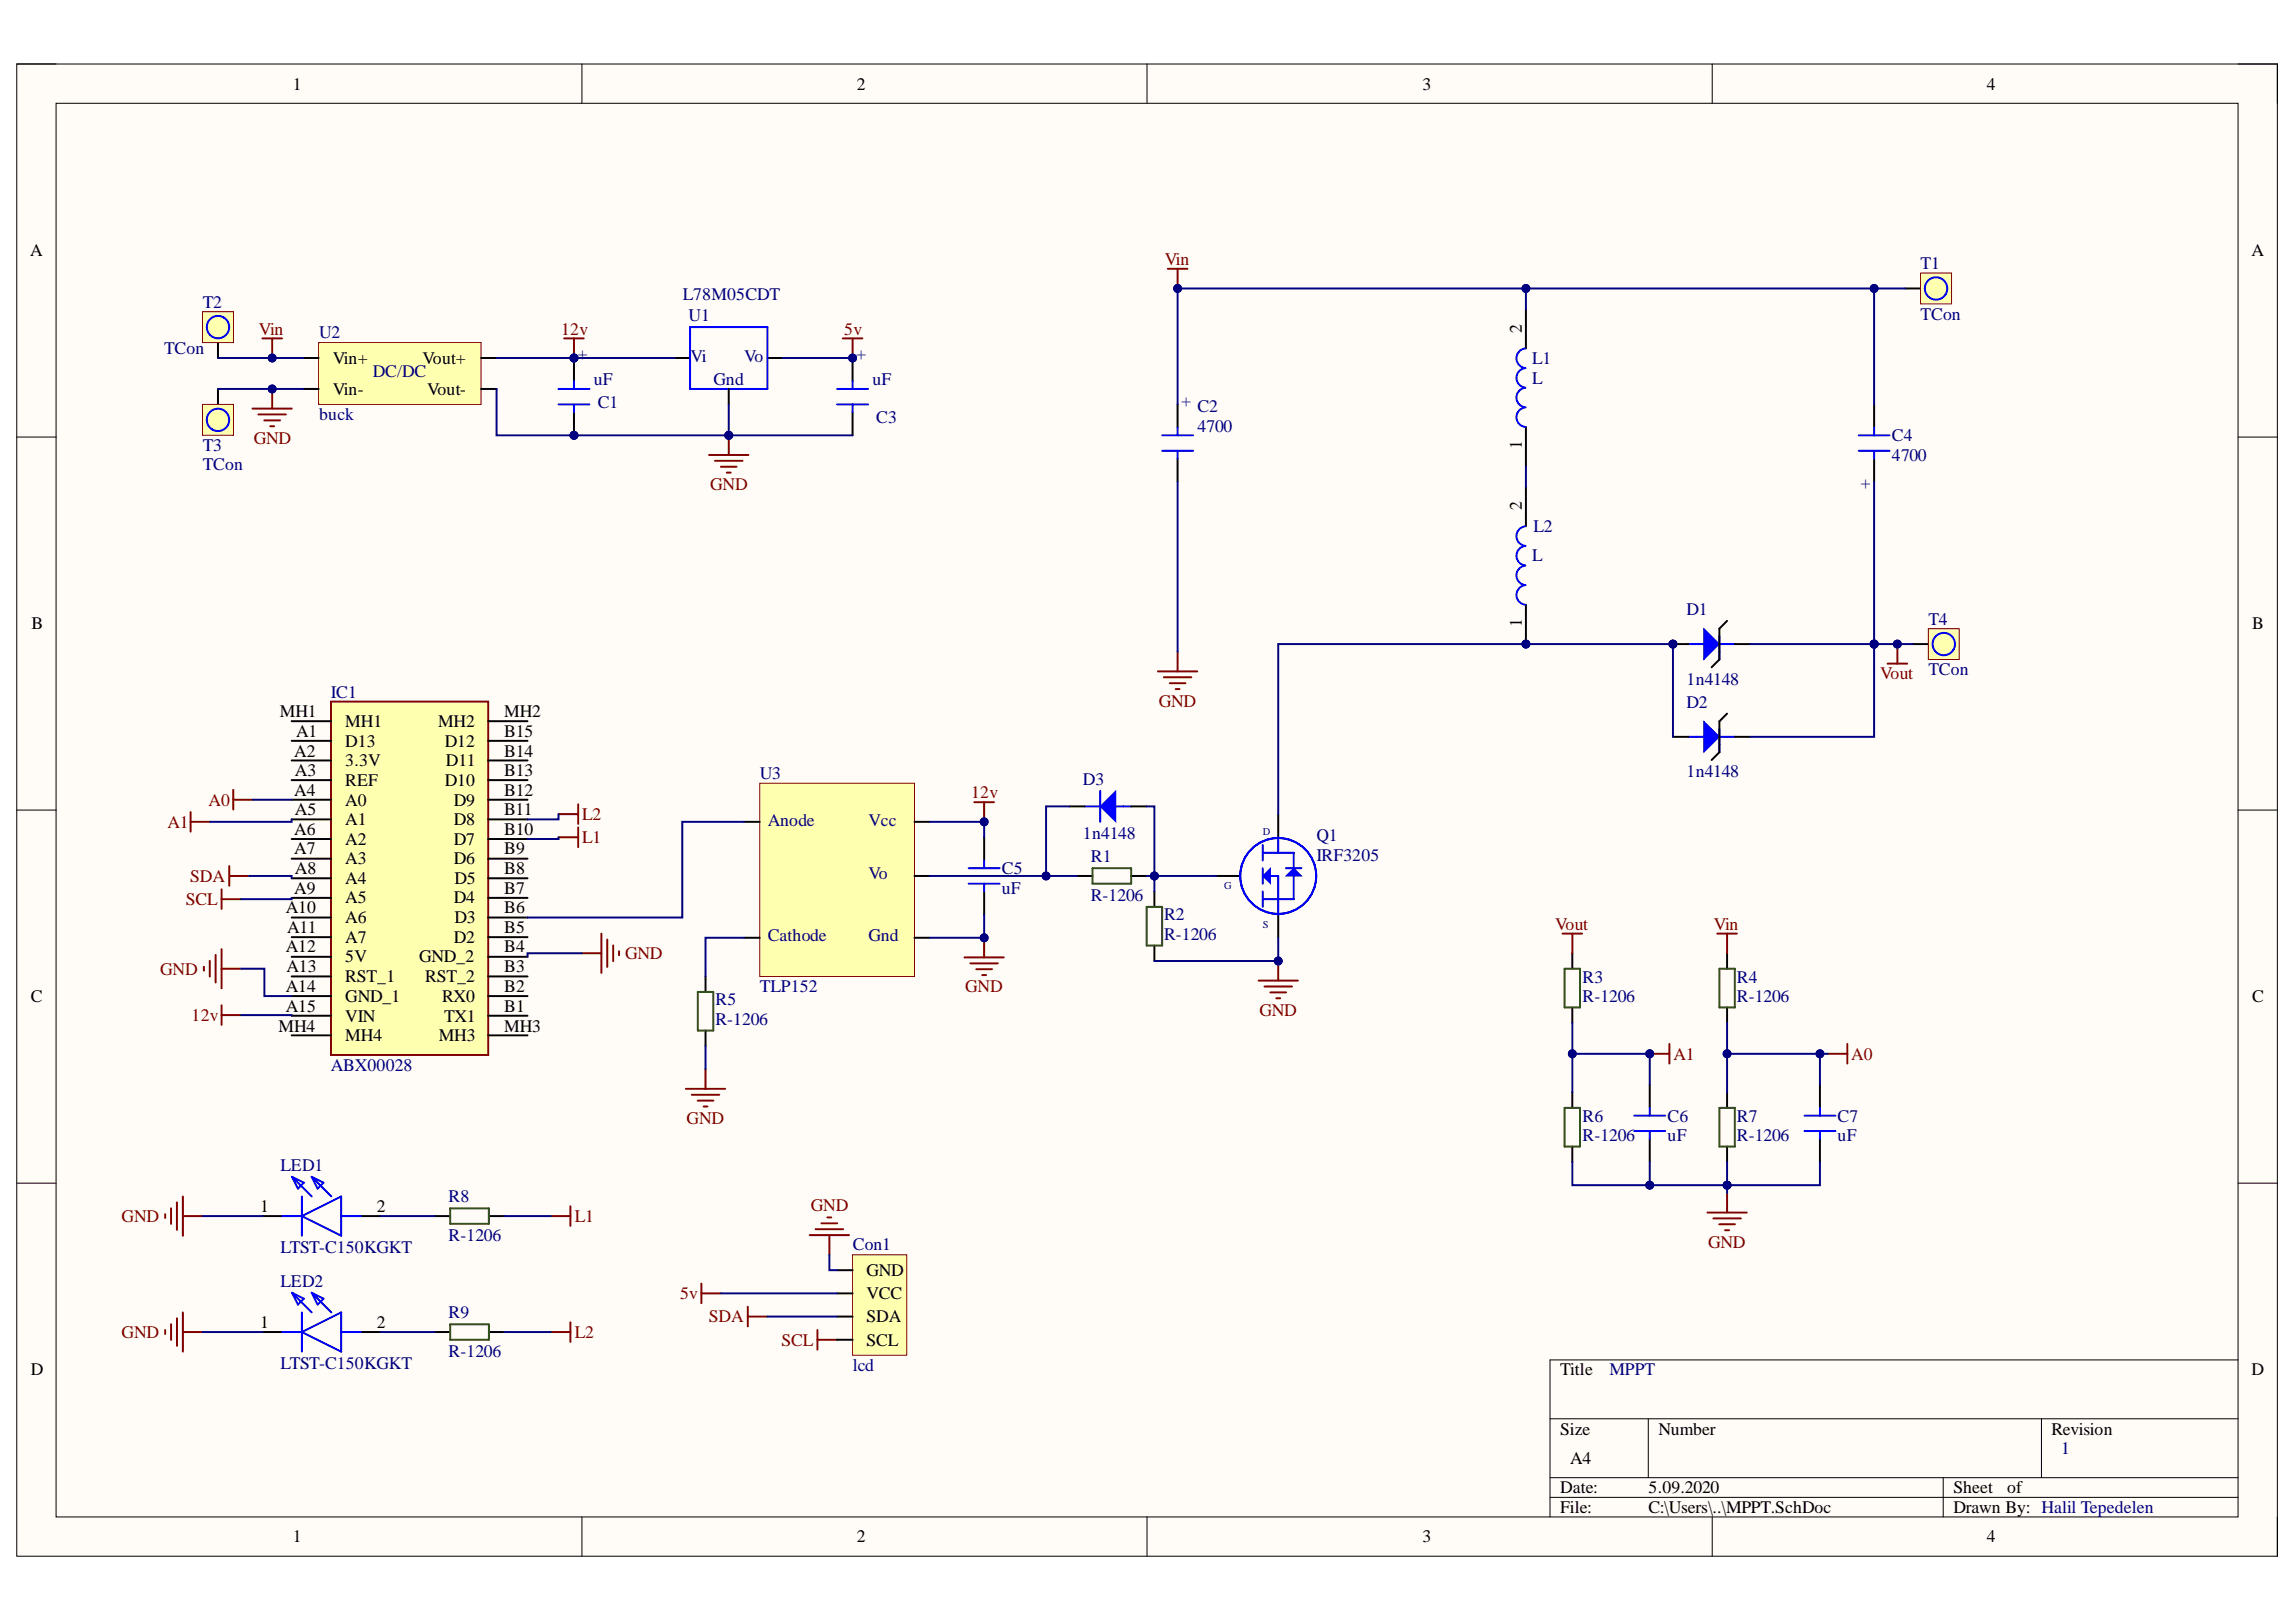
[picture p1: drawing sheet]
<svg xmlns="http://www.w3.org/2000/svg" width="297mm" height="210mm" viewBox="0 0 297 210" stroke-linecap="round" stroke-linejoin="round" font-family="sans-serif">
<defs><g id="words">
<g font-size="2.3">
<text x="37.9" y="11.6">1</text>
<text x="110.8" y="11.6">2</text>
<text x="184" y="11.6">3</text>
<text x="257" y="11.6">4</text>
<text x="3.9" y="33.1">A</text>
<text x="291.3" y="33.1">A</text>
<text x="43.1" y="47.1">Vin+</text>
<text x="54.7" y="47.1">Vout+</text>
<text x="196.9" y="43" transform="rotate(-90 196.9 43)">2</text>
<text x="43.1" y="51.1">Vin-</text>
<text x="55.2" y="51.1">Vout-</text>
<text x="196.9" y="58.2" transform="rotate(-90 196.9 58.2)">1</text>
<text x="196.9" y="66" transform="rotate(-90 196.9 66)">2</text>
<text x="4.1" y="81.4">B</text>
<text x="196.9" y="81.2" transform="rotate(-90 196.9 81.2)">1</text>
<text x="291.4" y="81.4">B</text>
<text x="36.2" y="92.8">MH1</text>
<text x="38.3" y="95.4">A1</text>
<text x="44.7" y="94.1">MH1</text>
<text x="56.7" y="94.1">MH2</text>
<text x="65.2" y="95.4">B15</text>
<text x="65.2" y="92.8">MH2</text>
<text x="38.1" y="97.9">A2</text>
<text x="38.2" y="100.4">A3</text>
<text x="44.7" y="96.6">D13</text>
<text x="44.7" y="99.2">3.3V</text>
<text x="44.7" y="101.7">REF</text>
<text x="57.5" y="101.7">D10</text>
<text x="57.5" y="96.6">D12</text>
<text x="57.7" y="99.2">D11</text>
<text x="65.2" y="100.4">B13</text>
<text x="65.2" y="97.9">B14</text>
<text x="38.1" y="103">A4</text>
<text x="38.2" y="105.5">A5</text>
<text x="44.7" y="104.2">A0</text>
<text x="44.7" y="106.8">A1</text>
<text x="58.7" y="106.8">D8</text>
<text x="58.7" y="104.2">D9</text>
<text x="65.2" y="105.5">B11</text>
<text x="65.2" y="103">B12</text>
<text x="38.1" y="108">A6</text>
<text x="38.1" y="110.6">A7</text>
<text x="38.2" y="113.1">A8</text>
<text x="44.7" y="109.3">A2</text>
<text x="44.7" y="111.8">A3</text>
<text x="58.7" y="111.8">D6</text>
<text x="58.7" y="109.3">D7</text>
<text x="65.2" y="113.1">B8</text>
<text x="65.2" y="110.6">B9</text>
<text x="65.2" y="108">B10</text>
<text x="37" y="118.2">A10</text>
<text x="38.1" y="115.7">A9</text>
<text x="44.7" y="114.4">A4</text>
<text x="44.7" y="116.9">A5</text>
<text x="44.7" y="119.5">A6</text>
<text x="58.7" y="116.9">D4</text>
<text x="58.8" y="119.5">D3</text>
<text x="58.8" y="114.4">D5</text>
<text x="65.2" y="118.2">B6</text>
<text x="65.2" y="115.7">B7</text>
<text x="37" y="123.3">A12</text>
<text x="37.1" y="125.8">A13</text>
<text x="37.1" y="120.7">A11</text>
<text x="44.7" y="122">A7</text>
<text x="44.7" y="124.5">5V</text>
<text x="54.2" y="124.5">GND_2</text>
<text x="58.7" y="122">D2</text>
<text x="65.2" y="125.8">B3</text>
<text x="65.2" y="123.3">B4</text>
<text x="65.2" y="120.7">B5</text>
<text x="4" y="129.7">C</text>
<text x="37" y="128.4">A14</text>
<text x="37" y="131">A15</text>
<text x="44.7" y="127.1">RST_1</text>
<text x="44.7" y="129.7">GND_1</text>
<text x="55" y="127.1">RST_2</text>
<text x="57.2" y="129.7">RX0</text>
<text x="65.2" y="131">B1</text>
<text x="65.2" y="128.4">B2</text>
<text x="291.4" y="129.7">C</text>
<text x="36" y="133.5">MH4</text>
<text x="44.7" y="132.2">VIN</text>
<text x="44.7" y="134.8">MH4</text>
<text x="56.8" y="134.8">MH3</text>
<text x="57.4" y="132.2">TX1</text>
<text x="65.2" y="133.5">MH3</text>
<text x="33.7" y="156.8">1</text>
<text x="48.7" y="156.8">2</text>
<text x="112.1" y="165.1">GND</text>
<text x="33.7" y="171.9">1</text>
<text x="48.7" y="171.9">2</text>
<text x="112.1" y="168.1">VCC</text>
<text x="112.1" y="171.1">SDA</text>
<text x="4" y="178">D</text>
<text x="112.1" y="174.1">SCL</text>
<text x="201.9" y="178">Title</text>
<text x="291.3" y="178">D</text>
<text x="201.9" y="185.6">Size</text>
<text x="214.6" y="185.6">Number</text>
<text x="265.4" y="185.6">Revision</text>
<text x="203.1" y="189.4">A4</text>
<text x="201.9" y="193.3">Date:</text>
<text x="201.9" y="195.8">File:</text>
<text x="213.3" y="193.3">5.09.2020</text>
<text x="213.3" y="195.8">C:\Users\..\MPPT.SchDoc</text>
<text x="252.7" y="193.3">Sheet</text>
<text x="252.7" y="195.8">Drawn By: Halil Tepedelen</text>
<text x="259.7" y="193.3">of</text>
<text x="37.9" y="199.6">1</text>
<text x="110.8" y="199.6">2</text>
<text x="184" y="199.6">3</text>
<text x="257" y="199.6">4</text>
</g>
<g font-size="2.3" fill="#800000">
<text x="150.7" y="34.2">Vin</text>
<text x="33.5" y="43.3">Vin</text>
<text x="72.6" y="43.3">12v</text>
<text x="109.2" y="43.3">5v</text>
<text x="32.8" y="57.4">GND</text>
<text x="91.9" y="63.4">GND</text>
<text x="243.2" y="87.9">Vout</text>
<text x="149.9" y="91.5">GND</text>
<text x="21.7" y="107.1">A1</text>
<text x="27" y="104.2">A0</text>
<text x="75.3" y="106.1">L2</text>
<text x="125.6" y="103.3">12v</text>
<text x="75.3" y="109.1">L1</text>
<text x="24" y="117.1">SCL</text>
<text x="24.6" y="114.1">SDA</text>
<text x="80.9" y="124.1">GND</text>
<text x="201.2" y="120.3">Vout</text>
<text x="221.7" y="120.3">Vin</text>
<text x="20.7" y="126.1">GND</text>
<text x="124.9" y="128.4">GND</text>
<text x="162.9" y="131.5">GND</text>
<text x="24.8" y="132.1">12v</text>
<text x="216.5" y="137.1">A1</text>
<text x="239.5" y="137.1">A0</text>
<text x="88.8" y="145.5">GND</text>
<text x="15.7" y="158.1">GND</text>
<text x="74.4" y="158.1">L1</text>
<text x="104.9" y="156.7">GND</text>
<text x="221" y="161.5">GND</text>
<text x="15.7" y="173.1">GND</text>
<text x="74.4" y="173.1">L2</text>
<text x="88" y="168.1">5v</text>
<text x="91.7" y="171.1">SDA</text>
<text x="101.1" y="174.1">SCL</text>
</g>
<g font-size="2.3" fill="#000080">
<text x="248.5" y="34.8">T1</text>
<text x="26.2" y="39.8">T2</text>
<text x="88.3" y="38.8">L78M05CDT</text>
<text x="89.1" y="41.5">U1</text>
<text x="248.5" y="41.3">TCon</text>
<text x="21.2" y="45.8">TCon</text>
<text x="41.3" y="43.8">U2</text>
<text x="74.8" y="45.3" transform="rotate(90 74.8 45.3)">+</text>
<text x="89.3" y="46.8">Vi</text>
<text x="96.3" y="46.8">Vo</text>
<text x="110.8" y="45.3" transform="rotate(90 110.8 45.3)">+</text>
<text x="198.2" y="47.1">L1</text>
<text x="48.2" y="48.8">DC/DC</text>
<text x="76.8" y="49.9">uF</text>
<text x="77.3" y="52.8">C1</text>
<text x="92.3" y="49.8">Gnd</text>
<text x="112.9" y="49.9">uF</text>
<text x="152.9" y="51.3" transform="rotate(90 152.9 51.3)">+</text>
<text x="154.9" y="53.4">C2</text>
<text x="198.2" y="49.6">L</text>
<text x="26.2" y="58.3">T3</text>
<text x="41.3" y="54.4">buck</text>
<text x="113.4" y="54.8">C3</text>
<text x="154.9" y="55.9">4700</text>
<text x="244.8" y="57.1">C4</text>
<text x="244.8" y="59.6">4700</text>
<text x="26.2" y="60.9">TCon</text>
<text x="242" y="63.3" transform="rotate(-90 242 63.3)">+</text>
<text x="198.4" y="68.8">L2</text>
<text x="198.2" y="72.6">L</text>
<text x="218.2" y="79.6">D1</text>
<text x="249.5" y="80.8">T4</text>
<text x="218.2" y="88.6">1n4148</text>
<text x="249.5" y="87.3">TCon</text>
<text x="42.8" y="90.3">IC1</text>
<text x="218.2" y="91.6">D2</text>
<text x="98.3" y="100.9">U3</text>
<text x="140.1" y="101.5">D3</text>
<text x="218.2" y="100.6">1n4148</text>
<text x="99.3" y="106.9">Anode</text>
<text x="112.4" y="106.9">Vcc</text>
<text x="112.4" y="113.8">Vo</text>
<text x="129.6" y="113.1">C5</text>
<text x="140.1" y="108.6">1n4148</text>
<text x="141.1" y="111.6">R1</text>
<text x="170.3" y="108.8">Q1</text>
<text x="170.3" y="111.4">IRF3205</text>
<text x="129.6" y="115.7">uF</text>
<text x="141.1" y="116.6">R-1206</text>
<text x="150.6" y="119.1">R2</text>
<text x="99.3" y="121.8">Cathode</text>
<text x="112.4" y="121.8">Gnd</text>
<text x="150.6" y="121.7">R-1206</text>
<text x="92.6" y="130.1">R5</text>
<text x="98.3" y="128.4">TLP152</text>
<text x="204.7" y="127.1">R3</text>
<text x="204.7" y="129.7">R-1206</text>
<text x="224.7" y="127.1">R4</text>
<text x="224.7" y="129.7">R-1206</text>
<text x="92.6" y="132.6">R-1206</text>
<text x="42.8" y="138.6">ABX00028</text>
<text x="204.7" y="145.2">R6</text>
<text x="204.7" y="147.7">R-1206</text>
<text x="215.7" y="145.2">C6</text>
<text x="215.7" y="147.7">uF</text>
<text x="224.7" y="145.2">R7</text>
<text x="224.7" y="147.7">R-1206</text>
<text x="237.7" y="145.2">C7</text>
<text x="237.7" y="147.7">uF</text>
<text x="36.3" y="151.5">LED1</text>
<text x="58" y="155.6">R8</text>
<text x="58" y="160.6">R-1206</text>
<text x="110.3" y="161.8">Con1</text>
<text x="36.3" y="162.1">LTST-C150KGKT</text>
<text x="36.3" y="166.5">LED2</text>
<text x="58" y="170.6">R9</text>
<text x="36.3" y="177.2">LTST-C150KGKT</text>
<text x="58" y="175.7">R-1206</text>
<text x="110.3" y="177.4">lcd</text>
<text x="208.2" y="178">MPPT</text>
<text x="266.7" y="188.2">1</text>
</g>
<g font-size="1.4" fill="#000080">
<text x="163.4" y="108">D</text>
<text x="158.4" y="115.1">G</text>
<text x="163.4" y="120">S</text>
</g>
</g></defs>
<path d="M2.2 8.3h292.4v193.1h-292.4z" fill-rule="evenodd" fill="#fffcf8"/>
<path d="M2.2 8.3h292.4v193.1h-292.4z" fill="none" stroke="#000" stroke-width=".13"/>
<path d="M7.3 13.4h282.2v182.9h-282.2z" fill-rule="evenodd" fill="#fffcf8"/>
<g fill="none" stroke="#000" stroke-width=".13">
<path d="M2.2 8.3h5.1M7.3 13.4h282.2v182.9h-282.2zM75.3 8.3v5.1M148.4 8.3v5.1M221.5 8.3v5.1M289.5 8.3h5.1v5.1M2.2 56.6h5.1M289.5 56.6h5.1M2.2 104.8h5.1M289.5 104.8h5.1M2.2 153.1h5.1M289.5 153.1h5.1"/>
<path d="M289.5 176h-89v20.3M75.3 196.3v5.1M148.4 196.3v5.1M200.5 183.6h89M200.5 191.2h89M200.5 193.8h89M213.2 183.6v7.6M221.5 196.3v5.1M251.4 191.2v5.1M264.1 183.6v7.6M294.6 196.3v5.1"/>
</g>
<path d="M42.8 90.8h20.4v45.7h-20.4z" fill-rule="evenodd" fill="#ffffb0"/>
<path d="M42.8 90.8h20.4v45.7h-20.4z" fill="none" stroke="#800000" stroke-width=".25"/>
<g fill="none" stroke="#000" stroke-width=".25">
<path d="M197.4 40v5.1M197.4 55.3v5M37.7 95.9h5.1M37.7 98.4h5.1M37.7 93.3h5.1M63.2 95.9h5M63.2 98.4h5M63.2 93.3h5M37.7 101h5.1M37.7 103.5h5.1M37.7 106h5.1M37.7 108.6h5.1"/>
<path d="M37.7 111.1h5.1M37.7 113.7h5.1M37.7 116.2h5.1M37.7 118.7h5.1M63.2 101h5M63.2 103.5h5M63.2 106h5M63.2 108.6h5M63.2 111.1h5M63.2 113.7h5M63.2 116.2h5M63.2 118.7h5"/>
<path d="M37.7 121.3h5.1M37.7 123.8h5.1M37.7 126.4h5.1M37.7 128.9h5.1M37.7 131.4h5.1M37.7 134h5.1M63.2 121.3h5M63.2 123.8h5M63.2 126.4h5M63.2 128.9h5M63.2 131.4h5M63.2 134h5"/>
</g>
<path d="M197.2 52.7a1.27 1.27 0 0 0-1 1.3 1.27 1.27 0 0 0 1.1 1.3M197.3 50.2a1.27 1.27 0 0 0-1.1 1.3 1.27 1.27 0 0 0 1.2 1.2M197.3 45.1a1.27 1.27 0 0 0-1.1 1.3 1.27 1.27 0 0 0 1.1 1.2 1.27 1.27 0 0 0-1.1 1.3 1.27 1.27 0 0 0 1.1 1.3" fill="none" stroke="#00f" stroke-width=".25"/>
<circle cx="197.4" cy="83.3" r=".51" fill="#000080"/>
<circle cx="197.4" cy="83.3" r=".51" fill="none" stroke="#000080" stroke-width=".13"/>
<path d="M197.4 78.3v5" fill="none" stroke="#000" stroke-width=".25"/>
<circle cx="197.4" cy="83.3" r=".51" fill="#000080"/>
<circle cx="197.4" cy="83.3" r=".51" fill="none" stroke="#000080" stroke-width=".13"/>
<path d="M197.4 63v5.1" fill="none" stroke="#000" stroke-width=".25"/>
<path d="M197.2 75.7a1.27 1.27 0 0 0-1 1.3 1.27 1.27 0 0 0 1.1 1.3M197.3 73.2a1.27 1.27 0 0 0-1.1 1.3 1.27 1.27 0 0 0 1.2 1.2M197.3 68.1a1.27 1.27 0 0 0-1.1 1.3 1.27 1.27 0 0 0 1.1 1.2 1.27 1.27 0 0 0-1.1 1.3 1.27 1.27 0 0 0 1.1 1.3" fill="none" stroke="#00f" stroke-width=".25"/>
<path d="M142.3 104.4l2-2v4z" fill="#00f"/>
<path d="M142.3 104.4l2-2v4z" fill="none" stroke="#00f" stroke-width=".13"/>
<path d="M125.3 114.4h4M125.3 112.4h4M127.3 111.4v1M127.3 114.4v1M140.3 104.4h2M142.3 102.4v4M143.3 104.4h3" fill="none" stroke="#00f" stroke-width=".25"/>
<path d="M127.3 108.4v3M127.3 115.4v3M138.3 104.4h2M139.3 113.4h2M146.3 104.4h2M146.3 113.4h2" fill="none" stroke="#000" stroke-width=".25"/>
<path d="M141.3 112.4h5v2h-5z" fill="none" stroke="#274e13" stroke-width=".25"/>
<circle cx="74.3" cy="56.3" r=".51" fill="#000080"/>
<circle cx="74.3" cy="56.3" r=".51" fill="none" stroke="#000080" stroke-width=".13"/>
<path d="M74.3 46.3v3M74.3 53.3v3" fill="none" stroke="#000" stroke-width=".25"/>
<circle cx="74.3" cy="56.3" r=".51" fill="#000080"/>
<circle cx="74.3" cy="56.3" r=".51" fill="none" stroke="#000080" stroke-width=".13"/>
<path d="M72.3 50.3h4M72.3 52.3h4M74.3 49.3v1M74.3 52.3v1" fill="none" stroke="#00f" stroke-width=".25"/>
<circle cx="216.4" cy="83.3" r=".51" fill="#000080"/>
<circle cx="216.4" cy="83.3" r=".51" fill="none" stroke="#000080" stroke-width=".13"/>
<path d="M220.4 81.4l2 1.9-2 2z" fill="#00f"/>
<path d="M220.4 81.4l2 1.9-2 2z" fill="none" stroke="#00f" stroke-width=".13"/>
<path d="M218.4 83.3h3M222.4 82.3v3M222.4 83.3h2" fill="none" stroke="#00f" stroke-width=".25"/>
<path d="M216.4 83.3h2M222.4 81.4v1.9M224.4 83.3h2" fill="none" stroke="#000" stroke-width=".25"/>
<circle cx="216.4" cy="83.3" r=".51" fill="#000080"/>
<circle cx="216.4" cy="83.3" r=".51" fill="none" stroke="#000080" stroke-width=".13"/>
<path d="M87.3 46.3h2M94.3 50.3v2M99.3 46.3h2M222.4 83.3v2l-1 1.1M223.4 80.3l-1 1.1" fill="none" stroke="#000" stroke-width=".25"/>
<path d="M89.3 42.3h10v8h-10z" fill="none" stroke="#00f" stroke-width=".25"/>
<path d="M41.2 44.3h21v8h-21z" fill-rule="evenodd" fill="#ffffb0"/>
<path d="M41.2 44.3h21v8h-21z" fill="none" stroke="#800000" stroke-width=".13"/>
<path d="M28.2 44.3v2M39.2 50.3h2M39.2 46.3h2M62.2 50.3h2M62.2 46.3h2" fill="none" stroke="#000" stroke-width=".25"/>
<path d="M26.2 40.3h4v4h-4z" fill-rule="evenodd" fill="#ffffb0"/>
<path d="M26.2 40.3h4v4h-4z" fill="none" stroke="#800000" stroke-width=".13"/>
<g fill="none" stroke="#00f" stroke-width=".25">
<path d="M28.9 41.1a1.45 1.45 0 0 0-2.1 1.1 1.45 1.45 0 0 0 1.8 1.5 1.45 1.45 0 0 0 .7-2.3l-.4-.3M163.4 109.4v2M163.4 112.4v2M163.4 115.4v2M163.4 116.4h2v2M165.4 108.4v2h-2"/>
<circle cx="165.4" cy="113.4" r="4.9"/>
</g>
<path d="M157.4 113.4h3M165.4 105.4v3M165.4 118.4v3" fill="none" stroke="#000" stroke-width=".25"/>
<path d="M163.4 113.4l1-1v2z" fill="#00f"/>
<path d="M163.4 113.4l1-1v2z" fill="none" stroke="#00f" stroke-width=".13"/>
<path d="M164.4 113.4h1v3M165.4 110.4h2v2M166.4 112.4h2" fill="none" stroke="#00f" stroke-width=".25"/>
<path d="M166.4 113.4l1-1 1 1z" fill="#00f"/>
<path d="M166.4 113.4l1-1 1 1z" fill="none" stroke="#00f" stroke-width=".13"/>
<path d="M167.4 113.4v3h-2M36.5 157.4h2.6M37.8 152.3l2.5 2.5M37.8 152.3l1.5 .8-.8 .7zM39.1 157.4l5-2.6v5.1zM39.1 154.8v5.1M40.3 152.3l2.6 2.5M40.3 152.3l1.6 .8-.8 .7zM44.1 157.4h2.6" fill="none" stroke="#00f" stroke-width=".25"/>
<path d="M34 157.4h2.5M46.7 157.4h2.5" fill="none" stroke="#000" stroke-width=".25"/>
<path d="M98.3 101.4h20v25h-20z" fill-rule="evenodd" fill="#ffffb0"/>
<path d="M98.3 101.4h20v25h-20z" fill="none" stroke="#800000" stroke-width=".13"/>
<path d="M28.2 50.3v2M96.3 106.4h2M118.3 106.4h2M118.3 113.4h2M96.3 121.4h2M118.3 121.4h2" fill="none" stroke="#000" stroke-width=".25"/>
<path d="M26.2 52.3h4v4h-4z" fill-rule="evenodd" fill="#ffffb0"/>
<path d="M26.2 52.3h4v4h-4z" fill="none" stroke="#800000" stroke-width=".13"/>
<path d="M27.5 55.6a1.45 1.45 0 0 1-.2-2.4 1.45 1.45 0 0 1 2.3 .8 1.45 1.45 0 0 1-1.7 1.8l-.4-.2M108.3 50.3h4M108.3 52.3h4M110.3 49.3v1M110.3 52.3v1M150.3 56.3h4.1M150.3 58.3h4.1M152.3 55.3v1M152.3 58.3v1" fill="none" stroke="#00f" stroke-width=".25"/>
<path d="M110.3 46.3v3M110.3 53.3v3M152.3 52.3v3M152.3 59.3v3" fill="none" stroke="#000" stroke-width=".25"/>
<path d="M73 43.8h2.5M74.3 43.8v2.5M109 43.8h2.6M110.3 43.8v2.5" fill="none" stroke="#800000" stroke-width=".25"/>
<circle cx="110.3" cy="46.3" r=".51" fill="#000080"/>
<circle cx="110.3" cy="46.3" r=".51" fill="none" stroke="#000080" stroke-width=".13"/>
<path d="M126 103.8h2.6M127.3 103.8v2.6" fill="none" stroke="#800000" stroke-width=".25"/>
<circle cx="127.3" cy="106.4" r=".51" fill="#000080"/>
<circle cx="127.3" cy="106.4" r=".51" fill="none" stroke="#000080" stroke-width=".13"/>
<path d="M91.7 58.9h5.1M92.5 59.6h3.6M94.3 56.3v2.6M93.3 60.4h2M94 61.2h.5" fill="none" stroke="#800000" stroke-width=".25"/>
<circle cx="94.3" cy="56.3" r=".51" fill="#000080"/>
<circle cx="94.3" cy="56.3" r=".51" fill="none" stroke="#000080" stroke-width=".13"/>
<path d="M124.8 123.9h5.1M125.5 124.7h3.6M126.3 125.4h2M127.1 126.2h.5M127.3 121.4v2.5" fill="none" stroke="#800000" stroke-width=".25"/>
<circle cx="127.3" cy="121.4" r=".51" fill="#000080"/>
<circle cx="127.3" cy="121.4" r=".51" fill="none" stroke="#000080" stroke-width=".13"/>
<path d="M149.3 115.4v2M149.3 122.4v2" fill="none" stroke="#000" stroke-width=".25"/>
<path d="M148.3 117.4h2v5h-2z" fill="none" stroke="#274e13" stroke-width=".25"/>
<path d="M33.9 43.8h2.6M35.2 43.8v2.5" fill="none" stroke="#800000" stroke-width=".25"/>
<circle cx="35.2" cy="46.3" r=".51" fill="#000080"/>
<circle cx="35.2" cy="46.3" r=".51" fill="none" stroke="#000080" stroke-width=".13"/>
<path d="M242.5 52.3v3M242.5 59.3v3" fill="none" stroke="#000" stroke-width=".25"/>
<path d="M240.5 58.3h4M240.5 56.3h4M242.5 55.3v1M242.5 58.3v1" fill="none" stroke="#00f" stroke-width=".25"/>
<path d="M151.1 34.8h2.5M152.3 34.8v2.5" fill="none" stroke="#800000" stroke-width=".25"/>
<circle cx="152.4" cy="37.3" r=".51" fill="#000080"/>
<circle cx="152.4" cy="37.3" r=".51" fill="none" stroke="#000080" stroke-width=".13"/>
<path d="M220.4 93.4l2 2-2 2z" fill="#00f"/>
<path d="M220.4 93.4l2 2-2 2z" fill="none" stroke="#00f" stroke-width=".13"/>
<path d="M218.4 95.4h3M222.4 94.3v3.1M222.4 95.4h2" fill="none" stroke="#00f" stroke-width=".25"/>
<path d="M246.5 37.3h2M216.4 95.4h2M223.4 92.4l-1 1v4l-1 1M224.4 95.4h2" fill="none" stroke="#000" stroke-width=".25"/>
<path d="M248.5 35.3h4v4h-4z" fill-rule="evenodd" fill="#ffffb0"/>
<path d="M248.5 35.3h4v4h-4z" fill="none" stroke="#800000" stroke-width=".13"/>
<path d="M251.7 38a1.45 1.45 0 0 0-1.1-2.1 1.45 1.45 0 0 0-1.5 1.9 1.45 1.45 0 0 0 2.3 .6l.3-.3" fill="none" stroke="#00f" stroke-width=".25"/>
<g fill="none" stroke="#800000" stroke-width=".25">
<path d="M149.8 86.9h5.1M150.6 87.7h3.5M151.3 88.4h2.1M152.1 89.2h.5M152.3 84.3v2.6M162.8 126.9h5.1M163.6 127.7h3.5M164.4 128.4h2M165.1 129.2h.5M165.4 124.4v2.5M104.8 159.8h5M105.5 159.1h3.6"/>
<path d="M106.3 158.3h2M107 157.5h.6M107.3 159.8v2.6M90.7 166.1v2.5M90.7 167.4h2.6"/>
</g>
<path d="M247.5 83.3h2" fill="none" stroke="#000" stroke-width=".25"/>
<path d="M249.5 81.4h4v3.9h-4z" fill-rule="evenodd" fill="#ffffb0"/>
<path d="M249.5 81.4h4v3.9h-4z" fill="none" stroke="#800000" stroke-width=".13"/>
<path d="M252.7 84.1a1.45 1.45 0 0 0-1.1-2.2 1.45 1.45 0 0 0-1.5 1.9 1.45 1.45 0 0 0 2.3 .6l.3-.3" fill="none" stroke="#00f" stroke-width=".25"/>
<path d="M244.2 85.9h2.5M245.5 83.3v2.6" fill="none" stroke="#800000" stroke-width=".25"/>
<circle cx="245.5" cy="83.3" r=".51" fill="#000080"/>
<circle cx="245.5" cy="83.3" r=".51" fill="none" stroke="#000080" stroke-width=".13"/>
<path d="M203.4 123.4v2M203.4 130.4v2M223.4 123.4v2M223.4 130.4v2M203.4 141.4v2M203.4 148.4v2M223.4 141.4v2M223.4 148.4v2" fill="none" stroke="#000" stroke-width=".25"/>
<path d="M202.4 125.4h2v5h-2zM222.4 125.4h2v5h-2zM202.4 143.4h2v5h-2zM222.4 143.4h2v5h-2z" fill="none" stroke="#274e13" stroke-width=".25"/>
<g fill="none" stroke="#800000" stroke-width=".25">
<path d="M30.2 102.2v2.6M30.2 103.5h2.5M202.1 120.8h2.6M203.4 120.8v2.6M213.4 136.4h2.6M216 135.1v2.5M222.2 120.8h2.5M223.4 120.8v2.6M236.5 136.4h2.5M239 135.1v2.5M220.9 156.9h5.1M221.7 157.7h3.5"/>
<path d="M222.4 158.4h2.1M223.2 159.2h.5M223.4 154.4v2.5"/>
</g>
<circle cx="213.4" cy="136.4" r=".51" fill="#000080"/>
<circle cx="213.4" cy="136.4" r=".51" fill="none" stroke="#000080" stroke-width=".13"/>
<g fill="none" stroke="#800000" stroke-width=".25">
<path d="M24.7 105.1v2.5M24.7 106.4h2.5M28.7 115.1v2.5M28.7 116.4h2.5M29.7 112.1v2.5M29.7 113.4h2.5M72.3 105.4h2.5M72.3 108.4h2.5M74.8 104.1v2.5M74.8 107.1v2.5M26.4 125.1v.5M27.1 124.3v2.1"/>
<path d="M27.9 123.6v3.5M28.7 122.8v5.1M28.7 130.1v2.5M28.7 131.4h2.5M28.7 125.4h2.5M75.3 123.4h2.5M77.8 120.8v5.1M78.6 121.6v3.5M79.3 122.3v2.1M80.1 123.1v.5M91.3 138.4v2.5M21.4 157.1v.5"/>
<path d="M22.1 156.4v2M22.9 155.6v3.6M23.7 154.8v5.1M23.7 157.4h2.5M71.3 157.4h2.5M73.8 156.1v2.5M88.7 140.9h5.1M89.5 141.7h3.6M90.3 142.4h2M91 143.2h.5M21.4 172.1v.5M22.1 171.4v2"/>
<path d="M22.9 170.6v3.6M23.7 169.8v5.1M23.7 172.4h2.5M71.3 172.4h2.5M73.8 171.1v2.6M96.7 169.1v2.6M96.7 170.4h2.6M105.8 172.1v2.6M105.8 173.4h2.5"/>
</g>
<path d="M91.3 126.4v2M91.3 133.4v2M56.2 157.4h2M63.2 157.4h2M34 172.4h2.5M46.7 172.4h2.5M56.2 172.4h2M63.2 172.4h2" fill="none" stroke="#000" stroke-width=".25"/>
<path d="M36.5 172.4h2.6M37.8 167.3l2.5 2.5M37.8 167.3l1.5 .8-.8 .7zM39.1 172.4l5-2.6v5.1zM39.1 169.8v5.1M40.3 167.3l2.6 2.5M40.3 167.3l1.6 .8-.8 .7zM44.1 172.4h2.6" fill="none" stroke="#00f" stroke-width=".25"/>
<path d="M90.3 128.4h2v5h-2zM58.2 156.4h5v2h-5zM63.2 171.4h-5v2h5.1v-2" fill="none" stroke="#274e13" stroke-width=".25"/>
<path d="M110.3 162.4h7v13h-7z" fill-rule="evenodd" fill="#ffffb0"/>
<path d="M110.3 162.4h7v13h-7z" fill="none" stroke="#800000" stroke-width=".13"/>
<path d="M108.3 164.4h2M108.3 167.4h2M108.3 170.4h2M108.3 173.4h2" fill="none" stroke="#000" stroke-width=".25"/>
<path d="M32.7 52.9h5.1M33.4 53.6h3.6M34.2 54.4h2M35 55.2h.5M35.2 50.3v2.6" fill="none" stroke="#800000" stroke-width=".25"/>
<circle cx="35.2" cy="50.3" r=".51" fill="#000080"/>
<circle cx="35.2" cy="50.3" r=".51" fill="none" stroke="#000080" stroke-width=".13"/>
<path d="M242.5 37.3v15" fill="none" stroke="#000080" stroke-width=".25"/>
<circle cx="242.5" cy="37.3" r=".51" fill="#000080"/>
<circle cx="242.5" cy="37.3" r=".51" fill="none" stroke="#000080" stroke-width=".13"/>
<path d="M28.2 46.3h11M37.7 106v.4h-10.5M26.2 157.4h7.8M26.2 172.4h7.8" fill="none" stroke="#000080" stroke-width=".25"/>
<circle cx="35.2" cy="46.3" r=".51" fill="#000080"/>
<circle cx="35.2" cy="46.3" r=".51" fill="none" stroke="#000080" stroke-width=".13"/>
<path d="M28.2 50.3h11" fill="none" stroke="#000080" stroke-width=".25"/>
<circle cx="35.2" cy="50.3" r=".51" fill="#000080"/>
<circle cx="35.2" cy="50.3" r=".51" fill="none" stroke="#000080" stroke-width=".13"/>
<path d="M64.2 50.3v6h30.1M32.2 113.4h5.5v.3M32.7 103.5h5M37.7 116.2v.2h-6.5M31.2 131.4h6.5M31.2 125.4h3v3.5h3.5M49.2 157.4h7M49.2 172.4h7" fill="none" stroke="#000080" stroke-width=".25"/>
<circle cx="74.3" cy="56.3" r=".51" fill="#000080"/>
<circle cx="74.3" cy="56.3" r=".51" fill="none" stroke="#000080" stroke-width=".13"/>
<circle cx="94.3" cy="56.3" r=".51" fill="#000080"/>
<circle cx="94.3" cy="56.3" r=".51" fill="none" stroke="#000080" stroke-width=".13"/>
<path d="M64.2 46.3h10.1" fill="none" stroke="#000080" stroke-width=".25"/>
<circle cx="74.3" cy="46.3" r=".51" fill="#000080"/>
<circle cx="74.3" cy="46.3" r=".51" fill="none" stroke="#000080" stroke-width=".13"/>
<path d="M74.3 46.3h13M72.3 108.4v.2h-4.1M72.3 105.4v.6h-4.1M96.3 106.4h-8v12.3h-20.1M75.3 123.4h-7.1v.4M65.2 157.4h6.1M65.2 172.4h6.1" fill="none" stroke="#000080" stroke-width=".25"/>
<circle cx="74.3" cy="46.3" r=".51" fill="#000080"/>
<circle cx="74.3" cy="46.3" r=".51" fill="none" stroke="#000080" stroke-width=".13"/>
<circle cx="74.3" cy="46.3" r=".51" fill="#000080"/>
<circle cx="74.3" cy="46.3" r=".51" fill="none" stroke="#000080" stroke-width=".13"/>
<path d="M94.3 52.3v4h16M96.3 121.4h-5v5M93.3 167.4h15" fill="none" stroke="#000080" stroke-width=".25"/>
<circle cx="94.3" cy="56.3" r=".51" fill="#000080"/>
<circle cx="94.3" cy="56.3" r=".51" fill="none" stroke="#000080" stroke-width=".13"/>
<path d="M101.3 46.3h9M99.3 170.4h9" fill="none" stroke="#000080" stroke-width=".25"/>
<circle cx="110.3" cy="46.3" r=".51" fill="#000080"/>
<circle cx="110.3" cy="46.3" r=".51" fill="none" stroke="#000080" stroke-width=".13"/>
<path d="M127.3 118.4v3h-7M107.3 162.4v2h1" fill="none" stroke="#000080" stroke-width=".25"/>
<circle cx="127.3" cy="121.4" r=".51" fill="#000080"/>
<circle cx="127.3" cy="121.4" r=".51" fill="none" stroke="#000080" stroke-width=".13"/>
<path d="M120.3 113.4h19" fill="none" stroke="#000080" stroke-width=".25"/>
<circle cx="135.3" cy="113.4" r=".51" fill="#000080"/>
<circle cx="135.3" cy="113.4" r=".51" fill="none" stroke="#000080" stroke-width=".13"/>
<path d="M120.3 106.4h7v2" fill="none" stroke="#000080" stroke-width=".25"/>
<circle cx="127.3" cy="106.4" r=".51" fill="#000080"/>
<circle cx="127.3" cy="106.4" r=".51" fill="none" stroke="#000080" stroke-width=".13"/>
<path d="M138.3 104.4h-3v9" fill="none" stroke="#000080" stroke-width=".25"/>
<circle cx="135.3" cy="113.4" r=".51" fill="#000080"/>
<circle cx="135.3" cy="113.4" r=".51" fill="none" stroke="#000080" stroke-width=".13"/>
<path d="M148.3 104.4h1v9h-1" fill="none" stroke="#000080" stroke-width=".25"/>
<circle cx="149.3" cy="113.4" r=".51" fill="#000080"/>
<circle cx="149.3" cy="113.4" r=".51" fill="none" stroke="#000080" stroke-width=".13"/>
<path d="M149.3 124.4h16.1" fill="none" stroke="#000080" stroke-width=".25"/>
<circle cx="165.4" cy="124.4" r=".51" fill="#000080"/>
<circle cx="165.4" cy="124.4" r=".51" fill="none" stroke="#000080" stroke-width=".13"/>
<path d="M149.3 113.4h8.1" fill="none" stroke="#000080" stroke-width=".25"/>
<circle cx="149.3" cy="113.4" r=".51" fill="#000080"/>
<circle cx="149.3" cy="113.4" r=".51" fill="none" stroke="#000080" stroke-width=".13"/>
<path d="M197.4 40v-2.7h-45.1v15" fill="none" stroke="#000080" stroke-width=".25"/>
<circle cx="152.4" cy="37.3" r=".51" fill="#000080"/>
<circle cx="152.4" cy="37.3" r=".51" fill="none" stroke="#000080" stroke-width=".13"/>
<circle cx="197.4" cy="37.3" r=".51" fill="#000080"/>
<circle cx="197.4" cy="37.3" r=".51" fill="none" stroke="#000080" stroke-width=".13"/>
<path d="M216.4 95.4v-12.1h-51v22.1" fill="none" stroke="#000080" stroke-width=".25"/>
<circle cx="197.4" cy="83.3" r=".51" fill="#000080"/>
<circle cx="197.4" cy="83.3" r=".51" fill="none" stroke="#000080" stroke-width=".13"/>
<circle cx="216.4" cy="83.3" r=".51" fill="#000080"/>
<circle cx="216.4" cy="83.3" r=".51" fill="none" stroke="#000080" stroke-width=".13"/>
<path d="M197.4 37.3h49.1" fill="none" stroke="#000080" stroke-width=".25"/>
<circle cx="197.4" cy="37.3" r=".51" fill="#000080"/>
<circle cx="197.4" cy="37.3" r=".51" fill="none" stroke="#000080" stroke-width=".13"/>
<circle cx="242.5" cy="37.3" r=".51" fill="#000080"/>
<circle cx="242.5" cy="37.3" r=".51" fill="none" stroke="#000080" stroke-width=".13"/>
<path d="M203.4 150.4v3h20" fill="none" stroke="#000080" stroke-width=".25"/>
<circle cx="213.4" cy="153.4" r=".51" fill="#000080"/>
<circle cx="213.4" cy="153.4" r=".51" fill="none" stroke="#000080" stroke-width=".13"/>
<circle cx="223.4" cy="153.4" r=".51" fill="#000080"/>
<circle cx="223.4" cy="153.4" r=".51" fill="none" stroke="#000080" stroke-width=".13"/>
<path d="M226.4 83.3h16.1" fill="none" stroke="#000080" stroke-width=".25"/>
<circle cx="242.5" cy="83.3" r=".51" fill="#000080"/>
<circle cx="242.5" cy="83.3" r=".51" fill="none" stroke="#000080" stroke-width=".13"/>
<path d="M242.5 83.3v12.1h-16.1" fill="none" stroke="#000080" stroke-width=".25"/>
<circle cx="242.5" cy="83.3" r=".51" fill="#000080"/>
<circle cx="242.5" cy="83.3" r=".51" fill="none" stroke="#000080" stroke-width=".13"/>
<path d="M242.5 83.3h5" fill="none" stroke="#000080" stroke-width=".25"/>
<circle cx="245.5" cy="83.3" r=".51" fill="#000080"/>
<circle cx="245.5" cy="83.3" r=".51" fill="none" stroke="#000080" stroke-width=".13"/>
<circle cx="242.5" cy="83.3" r=".51" fill="#000080"/>
<circle cx="242.5" cy="83.3" r=".51" fill="none" stroke="#000080" stroke-width=".13"/>
<path d="M74.3 46.3h.1" fill="none" stroke="#000080" stroke-width=".25"/>
<circle cx="74.3" cy="46.3" r=".51" fill="#000080"/>
<circle cx="74.3" cy="46.3" r=".51" fill="none" stroke="#000080" stroke-width=".13"/>
<path d="M149.3 113.4v2M91.3 135.4v3" fill="none" stroke="#000080" stroke-width=".25"/>
<circle cx="149.3" cy="113.4" r=".51" fill="#000080"/>
<circle cx="149.3" cy="113.4" r=".51" fill="none" stroke="#000080" stroke-width=".13"/>
<path d="M152.3 62.3v22M165.4 121.4v3" fill="none" stroke="#000080" stroke-width=".25"/>
<circle cx="165.4" cy="124.4" r=".51" fill="#000080"/>
<circle cx="165.4" cy="124.4" r=".51" fill="none" stroke="#000080" stroke-width=".13"/>
<path d="M197.4 60.3v2.7M203.4 132.4v4" fill="none" stroke="#000080" stroke-width=".25"/>
<circle cx="203.4" cy="136.4" r=".51" fill="#000080"/>
<circle cx="203.4" cy="136.4" r=".51" fill="none" stroke="#000080" stroke-width=".13"/>
<path d="M223.4 150.4v4" fill="none" stroke="#000080" stroke-width=".25"/>
<circle cx="223.4" cy="153.4" r=".51" fill="#000080"/>
<circle cx="223.4" cy="153.4" r=".51" fill="none" stroke="#000080" stroke-width=".13"/>
<path d="M223.4 132.4v9" fill="none" stroke="#000080" stroke-width=".25"/>
<circle cx="223.4" cy="136.4" r=".51" fill="#000080"/>
<circle cx="223.4" cy="136.4" r=".51" fill="none" stroke="#000080" stroke-width=".13"/>
<path d="M242.5 62.3v21" fill="none" stroke="#000080" stroke-width=".25"/>
<circle cx="242.5" cy="83.3" r=".51" fill="#000080"/>
<circle cx="242.5" cy="83.3" r=".51" fill="none" stroke="#000080" stroke-width=".13"/>
<circle cx="242.5" cy="83.3" r=".51" fill="#000080"/>
<circle cx="242.5" cy="83.3" r=".51" fill="none" stroke="#000080" stroke-width=".13"/>
<path d="M213.4 140.4v3M213.4 147.4v3M235.4 140.4v3M235.4 147.4v3" fill="none" stroke="#000" stroke-width=".25"/>
<path d="M211.4 146.4h4M211.4 144.4h4M213.4 143.4v1M213.4 146.4v1M233.5 146.4h4M233.5 144.4h4M235.4 143.4v1M235.4 146.4v1" fill="none" stroke="#00f" stroke-width=".25"/>
<path d="M213.4 140.4v-4h-10v5" fill="none" stroke="#000080" stroke-width=".25"/>
<circle cx="203.4" cy="136.4" r=".51" fill="#000080"/>
<circle cx="203.4" cy="136.4" r=".51" fill="none" stroke="#000080" stroke-width=".13"/>
<circle cx="213.4" cy="136.4" r=".51" fill="#000080"/>
<circle cx="213.4" cy="136.4" r=".51" fill="none" stroke="#000080" stroke-width=".13"/>
<path d="M213.4 150.4v3" fill="none" stroke="#000080" stroke-width=".25"/>
<circle cx="213.4" cy="153.4" r=".51" fill="#000080"/>
<circle cx="213.4" cy="153.4" r=".51" fill="none" stroke="#000080" stroke-width=".13"/>
<path d="M223.4 136.4h12" fill="none" stroke="#000080" stroke-width=".25"/>
<circle cx="223.4" cy="136.4" r=".51" fill="#000080"/>
<circle cx="223.4" cy="136.4" r=".51" fill="none" stroke="#000080" stroke-width=".13"/>
<circle cx="235.5" cy="136.4" r=".51" fill="#000080"/>
<circle cx="235.5" cy="136.4" r=".51" fill="none" stroke="#000080" stroke-width=".13"/>
<path d="M236.5 136.4h-1.1v4" fill="none" stroke="#000080" stroke-width=".25"/>
<circle cx="235.5" cy="136.4" r=".51" fill="#000080"/>
<circle cx="235.5" cy="136.4" r=".51" fill="none" stroke="#000080" stroke-width=".13"/>
<path d="M235.4 150.4v3h-12" fill="none" stroke="#000080" stroke-width=".25"/>
<circle cx="223.4" cy="153.4" r=".51" fill="#000080"/>
<circle cx="223.4" cy="153.4" r=".51" fill="none" stroke="#000080" stroke-width=".13"/>
<use href="#words"/>
</svg>
